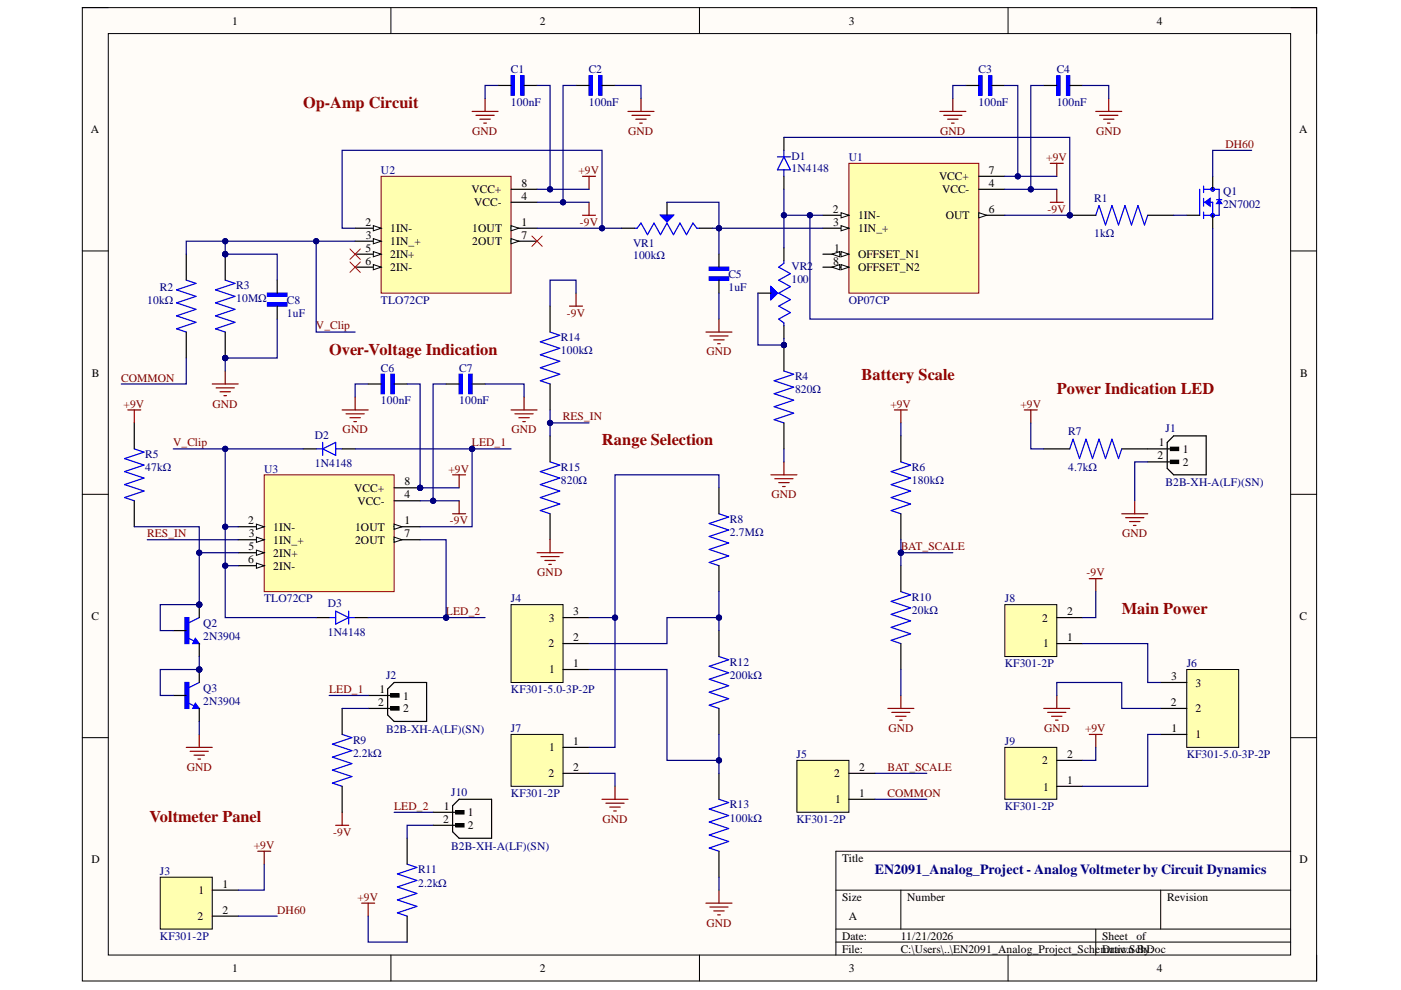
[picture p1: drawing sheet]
<svg xmlns="http://www.w3.org/2000/svg" width="297mm" height="210mm" viewBox="0 0 297 210" stroke-linecap="round" stroke-linejoin="round" font-family="sans-serif">
<defs><g id="words">
<g font-size="3.5" fill="#980000">
<text x="64.3" y="22.9">Op-Amp Circuit</text>
<text x="69.8" y="75.2">Over-Voltage Indication</text>
<text x="182.7" y="80.7">Battery Scale</text>
<text x="224" y="83.5">Power Indication LED</text>
<text x="127.6" y="94.4">Range Selection</text>
<text x="237.8" y="130.2">Main Power</text>
<text x="31.7" y="174.2">Voltmeter Panel</text>
</g>
<text font-size="3" fill="#000080" x="185.5" y="185.4">EN2091_Analog_Project - Analog Voltmeter by Circuit Dynamics</text>
<g font-size="2.5">
<text x="49.2" y="5.2">1</text>
<text x="114.4" y="5.2">2</text>
<text x="180" y="5.2">3</text>
<text x="245.3" y="5.2">4</text>
<text x="19.3" y="28.3">A</text>
<text x="275.5" y="28.3">A</text>
<text x="100" y="41">VCC+</text>
<text x="110.5" y="39.6">8</text>
<text x="199.1" y="38.3">VCC+</text>
<text x="199.8" y="41">VCC-</text>
<text x="209.7" y="36.8">7</text>
<text x="209.7" y="39.6">4</text>
<text x="77.5" y="47.9">2</text>
<text x="100.6" y="43.8">VCC-</text>
<text x="110.5" y="42.4">4</text>
<text x="110.5" y="47.9">1</text>
<text x="176.6" y="45.1">2</text>
<text x="176.7" y="47.9">3</text>
<text x="181.9" y="46.5">1IN-</text>
<text x="200.5" y="46.5">OUT</text>
<text x="209.7" y="45.1">6</text>
<text x="77.5" y="53.4">5</text>
<text x="77.6" y="50.6">3</text>
<text x="82.7" y="49.2">1IN-</text>
<text x="82.7" y="52">1IN_+</text>
<text x="100.1" y="49.2">1OUT</text>
<text x="100.1" y="52">2OUT</text>
<text x="110.5" y="50.6">7</text>
<text x="176.8" y="53.4">1</text>
<text x="181.9" y="49.2">1IN_+</text>
<text x="77.5" y="56.1">6</text>
<text x="82.7" y="54.7">2IN+</text>
<text x="82.7" y="57.5">2IN-</text>
<text x="176.7" y="56.1">8</text>
<text x="181.9" y="54.7">OFFSET_N1</text>
<text x="181.9" y="57.5">OFFSET_N2</text>
<text x="19.5" y="79.8">B</text>
<text x="275.6" y="79.8">B</text>
<text x="245.7" y="94.6">1</text>
<text x="245.4" y="97.4">2</text>
<text x="250.8" y="96.1">1</text>
<text x="250.8" y="98.8">2</text>
<text x="75.1" y="104.2">VCC+</text>
<text x="75.8" y="107">VCC-</text>
<text x="85.8" y="102.9">8</text>
<text x="85.8" y="105.7">4</text>
<text x="52.6" y="111.2">2</text>
<text x="52.8" y="113.9">3</text>
<text x="57.9" y="112.5">1IN-</text>
<text x="75.3" y="112.5">1OUT</text>
<text x="85.8" y="111.2">1</text>
<text x="85.8" y="113.9">7</text>
<text x="52.6" y="119.5">6</text>
<text x="52.7" y="116.7">5</text>
<text x="57.9" y="115.3">1IN_+</text>
<text x="57.9" y="118">2IN+</text>
<text x="75.3" y="115.3">2OUT</text>
<text x="57.9" y="120.8">2IN-</text>
<text x="19.4" y="131.5">C</text>
<text x="116.4" y="131.8">3</text>
<text x="121.5" y="130.4">3</text>
<text x="221" y="131.8">2</text>
<text x="226.2" y="130.4">2</text>
<text x="275.5" y="131.5">C</text>
<text x="116.3" y="137.3">2</text>
<text x="121.5" y="135.9">2</text>
<text x="221.2" y="137.3">1</text>
<text x="226.2" y="135.9">1</text>
<text x="116.5" y="142.8">1</text>
<text x="121.5" y="141.4">1</text>
<text x="80.2" y="149.7">2</text>
<text x="80.4" y="146.9">1</text>
<text x="85.5" y="148.3">1</text>
<text x="248.2" y="149.7">2</text>
<text x="248.3" y="144.2">3</text>
<text x="253.5" y="145.6">3</text>
<text x="85.5" y="151.1">2</text>
<text x="248.4" y="155.2">1</text>
<text x="253.5" y="151.1">2</text>
<text x="116.5" y="159.3">1</text>
<text x="121.5" y="158">1</text>
<text x="226.2" y="160.7">2</text>
<text x="253.5" y="156.5">1</text>
<text x="116.3" y="164.8">2</text>
<text x="121.5" y="163.5">2</text>
<text x="176.8" y="164.8">2</text>
<text x="182.2" y="163.5">2</text>
<text x="221" y="162">2</text>
<text x="221.2" y="167.6">1</text>
<text x="226.2" y="166.2">1</text>
<text x="94.1" y="171.7">1</text>
<text x="99.2" y="173.1">1</text>
<text x="177.1" y="170.3">1</text>
<text x="182.2" y="169">1</text>
<text x="94" y="174.5">2</text>
<text x="99.2" y="175.8">2</text>
<text x="19.4" y="183.1">D</text>
<text x="178.5" y="182.7">Title</text>
<text x="275.5" y="183.1">D</text>
<text x="42.1" y="189.6">1</text>
<text x="47.2" y="188.2">1</text>
<text x="178.5" y="190.9">Size</text>
<text x="192.3" y="190.9">Number</text>
<text x="247.5" y="190.9">Revision</text>
<text x="41.9" y="195.1">2</text>
<text x="47.2" y="193.7">2</text>
<text x="180" y="195.1">A</text>
<text x="178.5" y="199.2">Date:</text>
<text x="178.5" y="202">File:</text>
<text x="191" y="199.2">11/21/2026</text>
<text x="191" y="202">C:\Users\..\EN2091_Analog_Project_Schematic.SchDoc</text>
<text x="233.7" y="199.2">Sheet</text>
<text x="233.7" y="202">Drawn By:</text>
<text x="241" y="199.2">of</text>
<text x="49.2" y="206.1">1</text>
<text x="114.4" y="206.1">2</text>
<text x="180" y="206.1">3</text>
<text x="245.3" y="206.1">4</text>
</g>
<g font-size="2.5" fill="#000080">
<text x="108.3" y="15.5">C1</text>
<text x="124.8" y="15.5">C2</text>
<text x="207.5" y="15.5">C3</text>
<text x="224" y="15.5">C4</text>
<text x="108.3" y="22.4">100nF</text>
<text x="124.8" y="22.4">100nF</text>
<text x="207.5" y="22.4">100nF</text>
<text x="224" y="22.4">100nF</text>
<text x="167.8" y="33.9">D1</text>
<text x="180" y="34.1">U1</text>
<text x="80.8" y="36.8">U2</text>
<text x="167.8" y="36.6">1N4148</text>
<text x="259.3" y="41.4">Q1</text>
<text x="232" y="42.7">R1</text>
<text x="259.3" y="44.2">2N7002</text>
<text x="134.2" y="52.3">VR1</text>
<text x="232" y="50.2">1kΩ</text>
<text x="134.2" y="55">100kΩ</text>
<text x="154.4" y="58.9">C5</text>
<text x="167.8" y="57.2">VR2</text>
<text x="167.8" y="60">100</text>
<text x="31.2" y="64.4">10kΩ</text>
<text x="33.9" y="61.7">R2</text>
<text x="50.1" y="61.3">R3</text>
<text x="50.1" y="64.1">10MΩ</text>
<text x="60.8" y="64.4">C8</text>
<text x="80.8" y="64.4">TLO72CP</text>
<text x="154.4" y="61.7">1uF</text>
<text x="180" y="64.4">OP07CP</text>
<text x="60.8" y="67.2">1uF</text>
<text x="118.9" y="72.4">R14</text>
<text x="118.9" y="75.1">100kΩ</text>
<text x="80.8" y="78.8">C6</text>
<text x="97.3" y="78.8">C7</text>
<text x="168.6" y="80.6">R4</text>
<text x="168.6" y="83.4">820Ω</text>
<text x="80.8" y="85.7">100nF</text>
<text x="97.3" y="85.7">100nF</text>
<text x="66.7" y="93">D2</text>
<text x="226.5" y="92.3">R7</text>
<text x="247.1" y="91.7">J1</text>
<text x="30.8" y="97.1">R5</text>
<text x="30.8" y="99.9">47kΩ</text>
<text x="56" y="100.2">U3</text>
<text x="66.7" y="99">1N4148</text>
<text x="118.9" y="99.9">R15</text>
<text x="193.3" y="99.9">R6</text>
<text x="226.5" y="99.8">4.7kΩ</text>
<text x="118.9" y="102.6">820Ω</text>
<text x="193.3" y="102.6">180kΩ</text>
<text x="247.1" y="103.1">B2B-XH-A(LF)(SN)</text>
<text x="154.8" y="110.9">R8</text>
<text x="154.8" y="113.6">2.7MΩ</text>
<text x="56" y="127.6">TLO72CP</text>
<text x="69.5" y="128.7">D3</text>
<text x="108.3" y="127.6">J4</text>
<text x="193.3" y="127.4">R10</text>
<text x="193.3" y="130.2">20kΩ</text>
<text x="213" y="127.6">J8</text>
<text x="43" y="132.9">Q2</text>
<text x="43" y="135.7">2N3904</text>
<text x="69.5" y="134.8">1N4148</text>
<text x="81.9" y="143.9">J2</text>
<text x="154.8" y="141.2">R12</text>
<text x="154.8" y="143.9">200kΩ</text>
<text x="213" y="141.4">KF301-2P</text>
<text x="251.6" y="141.4">J6</text>
<text x="43" y="146.7">Q3</text>
<text x="43" y="149.4">2N3904</text>
<text x="108.3" y="146.9">KF301-5.0-3P-2P</text>
<text x="81.9" y="155.4">B2B-XH-A(LF)(SN)</text>
<text x="108.3" y="155.2">J7</text>
<text x="74.8" y="157.6">R9</text>
<text x="74.8" y="160.4">2.2kΩ</text>
<text x="168.9" y="160.7">J5</text>
<text x="213" y="158">J9</text>
<text x="251.6" y="160.7">KF301-5.0-3P-2P</text>
<text x="95.7" y="168.7">J10</text>
<text x="108.3" y="169">KF301-2P</text>
<text x="154.8" y="171.4">R13</text>
<text x="213" y="171.7">KF301-2P</text>
<text x="154.8" y="174.2">100kΩ</text>
<text x="168.9" y="174.5">KF301-2P</text>
<text x="33.9" y="185.4">J3</text>
<text x="88.6" y="185.2">R11</text>
<text x="95.7" y="180.2">B2B-XH-A(LF)(SN)</text>
<text x="88.6" y="188">2.2kΩ</text>
<text x="33.9" y="199.2">KF301-2P</text>
</g>
<g font-size="2.5" fill="#800000">
<text x="100.1" y="28.6">GND</text>
<text x="133.2" y="28.6">GND</text>
<text x="199.3" y="28.6">GND</text>
<text x="232.4" y="28.6">GND</text>
<text x="221.8" y="34.1">+9V</text>
<text x="259.8" y="31.3">DH60</text>
<text x="122.6" y="36.8">+9V</text>
<text x="123" y="47.9">-9V</text>
<text x="222.1" y="45.1">-9V</text>
<text x="67" y="69.9">V_Clip</text>
<text x="120.2" y="67.2">-9V</text>
<text x="149.8" y="75.4">GND</text>
<text x="25.7" y="80.9">COMMON</text>
<text x="26.2" y="86.4">+9V</text>
<text x="45.1" y="86.4">GND</text>
<text x="119.3" y="89.1">RES_IN</text>
<text x="188.8" y="86.4">+9V</text>
<text x="216.3" y="86.4">+9V</text>
<text x="36.7" y="94.6">V_Clip</text>
<text x="72.6" y="91.9">GND</text>
<text x="100.1" y="94.6">LED_1</text>
<text x="108.4" y="91.9">GND</text>
<text x="95.1" y="100.2">+9V</text>
<text x="163.6" y="105.7">GND</text>
<text x="31.2" y="113.9">RES_IN</text>
<text x="95.4" y="111.2">-9V</text>
<text x="237.9" y="113.9">GND</text>
<text x="191" y="116.7">BAT_SCALE</text>
<text x="113.9" y="122.2">GND</text>
<text x="230.4" y="122.2">-9V</text>
<text x="94.6" y="130.4">LED_2</text>
<text x="69.8" y="146.9">LED_1</text>
<text x="188.3" y="155.2">GND</text>
<text x="221.4" y="155.2">GND</text>
<text x="230" y="155.2">+9V</text>
<text x="39.6" y="163.5">GND</text>
<text x="188.2" y="163.5">BAT_SCALE</text>
<text x="83.6" y="171.7">LED_2</text>
<text x="188.2" y="169">COMMON</text>
<text x="53.8" y="179.9">+9V</text>
<text x="70.6" y="177.2">-9V</text>
<text x="127.7" y="174.5">GND</text>
<text x="75.8" y="190.9">+9V</text>
<text x="58.8" y="193.7">DH60</text>
<text x="149.8" y="196.5">GND</text>
</g>
</g></defs>
<path d="M17.5 1.6h261.6v206.4h-261.6z" fill-rule="evenodd" fill="#fffcf8"/>
<path d="M17.5 1.6h261.6v206.4h-261.6z" fill="none" stroke="#000" stroke-width=".21"/>
<path d="M23 7.1h250.6v195.4h-250.6z" fill-rule="evenodd" fill="#fffcf8"/>
<g fill="none" stroke="#000" stroke-width=".21">
<path d="M17.4 1.6h5.6M23 7.1h250.6v195.4h-250.6zM82.9 1.6v5.5M148.3 1.6v5.5M213.7 1.6v5.5M273.6 1.6h5.5v5.5M17.4 53.2h5.6M273.6 53.2h5.5M17.4 104.8h5.6M273.6 104.8h5.5M17.4 156.4h5.6M273.6 156.4h5.5"/>
<path d="M177.2 188.7h96.4M177.2 197h96.4M177.2 199.7h96.4M191 188.7v8.3M232.3 197v5.5M246.1 188.7v8.3M273.6 180.5h-96.4v22M82.9 202.5v5.5M148.3 202.5v5.5M213.7 202.5v5.5M279.1 202.5v5.5"/>
</g>
<path d="M80.8 37.4h27.6v24.8h-27.6z" fill-rule="evenodd" fill="#ffffb0"/>
<path d="M80.8 37.4h27.6v24.8h-27.6z" fill="none" stroke="#800000" stroke-width=".21"/>
<path d="M75.3 48.4h5.5" fill="none" stroke="#000" stroke-width=".25"/>
<path d="M79.2 47.8l1.6 .6-1.6 .5z" fill="#f8fcff"/>
<path d="M79.2 47.8l1.6 .6-1.6 .5z" fill="none" stroke="#000" stroke-width=".21"/>
<path d="M75.3 51.1h5.5" fill="none" stroke="#000" stroke-width=".25"/>
<path d="M79.2 50.6l1.6 .5-1.6 .6z" fill="#f8fcff"/>
<path d="M79.2 50.6l1.6 .5-1.6 .6z" fill="none" stroke="#000" stroke-width=".21"/>
<path d="M75.3 53.9h5.5" fill="none" stroke="#000" stroke-width=".25"/>
<path d="M79.2 53.3l1.6 .6-1.6 .5z" fill="#f8fcff"/>
<path d="M79.2 53.3l1.6 .6-1.6 .5z" fill="none" stroke="#000" stroke-width=".21"/>
<path d="M75.3 56.6h5.5" fill="none" stroke="#000" stroke-width=".25"/>
<path d="M79.2 56.1l1.6 .5-1.6 .6z" fill="#f8fcff"/>
<path d="M79.2 56.1l1.6 .5-1.6 .6z" fill="none" stroke="#000" stroke-width=".21"/>
<path d="M108.4 40.1h5.5M108.4 42.9h5.5M108.4 48.4h5.5" fill="none" stroke="#000" stroke-width=".25"/>
<path d="M108.4 47.8l1.6 .6-1.6 .5z" fill="#f8fcff"/>
<path d="M108.4 47.8l1.6 .6-1.6 .5z" fill="none" stroke="#000" stroke-width=".21"/>
<path d="M108.4 51.1h5.5" fill="none" stroke="#000" stroke-width=".25"/>
<path d="M108.4 50.6l1.6 .5-1.6 .6z" fill="#f8fcff"/>
<path d="M108.4 50.6l1.6 .5-1.6 .6z" fill="none" stroke="#000" stroke-width=".21"/>
<path d="M180 34.6h27.5v27.6h-27.5z" fill-rule="evenodd" fill="#ffffb0"/>
<path d="M180 34.6h27.5v27.6h-27.5z" fill="none" stroke="#800000" stroke-width=".21"/>
<path d="M174.5 45.6h5.5" fill="none" stroke="#000" stroke-width=".25"/>
<path d="M178.3 45.1l1.7 .5-1.7 .6z" fill="#f8fcff"/>
<path d="M178.3 45.1l1.7 .5-1.7 .6z" fill="none" stroke="#000" stroke-width=".21"/>
<path d="M174.5 48.4h5.5" fill="none" stroke="#000" stroke-width=".25"/>
<path d="M178.3 47.8l1.7 .6-1.7 .5z" fill="#f8fcff"/>
<path d="M178.3 47.8l1.7 .6-1.7 .5z" fill="none" stroke="#000" stroke-width=".21"/>
<path d="M174.5 53.9h5.5" fill="none" stroke="#000" stroke-width=".25"/>
<path d="M178.3 53.3l1.7 .6-1.7 .6z" fill="#f8fcff"/>
<path d="M178.3 53.3l1.7 .6-1.7 .6z" fill="none" stroke="#000" stroke-width=".21"/>
<path d="M176.4 53.9l1.6-.6v1.2z" fill="#f8fcff"/>
<path d="M176.4 53.9l1.6-.6v1.2z" fill="none" stroke="#000" stroke-width=".21"/>
<path d="M174.5 56.6h5.5" fill="none" stroke="#000" stroke-width=".25"/>
<path d="M178.3 56.1l1.7 .5-1.7 .6z" fill="#f8fcff"/>
<path d="M178.3 56.1l1.7 .5-1.7 .6z" fill="none" stroke="#000" stroke-width=".21"/>
<path d="M176.4 56.6l1.6-.5v1.1z" fill="#f8fcff"/>
<path d="M176.4 56.6l1.6-.5v1.1z" fill="none" stroke="#000" stroke-width=".21"/>
<path d="M207.5 37.4h5.5M207.5 40.1h5.5M207.5 45.6h5.5" fill="none" stroke="#000" stroke-width=".25"/>
<path d="M207.5 45.1l1.7 .5-1.7 .6z" fill="#f8fcff"/>
<path d="M207.5 45.1l1.7 .5-1.7 .6z" fill="none" stroke="#000" stroke-width=".21"/>
<path d="M134.5 48.4h.6l.8-1.1 1.4 2.5 1.4-2.5 1.3 2.5 1.4-2.5 1.4 2.5 1.4-2.5 1.3 2.5 1.4-2.5 .9 1.1h.5M140 45.6h2.8l-1.4 1.4z" fill="none" stroke="#00f" stroke-width=".25"/>
<path d="M140 45.6h2.8l-1.4 1.4z" fill="#00f"/>
<path d="M140 45.6h2.8l-1.4 1.4z" fill="none" stroke="#00f" stroke-width=".25"/>
<path d="M131.8 48.4h2.7M141.4 42.9v2.7M148.3 48.4h2.8" fill="none" stroke="#000" stroke-width=".25"/>
<path d="M150.4 58.7h4.1v.7h-4.1z" fill-rule="evenodd" fill="#00f"/>
<path d="M150.4 58.7h4.1v.7h-4.1z" fill="none" stroke="#00f" stroke-width=".25"/>
<path d="M150.4 56.6h4.1v.7h-4.1z" fill-rule="evenodd" fill="#00f"/>
<path d="M150.4 56.6h4.1v.7h-4.1zM166.2 55.3v.5l-1.1 .8 2.5 1.4-2.5 1.4 2.5 1.4-2.5 1.4 2.5 1.3-2.5 1.4 2.5 1.4-2.5 1.4 1.1 .8v.5M163.4 60.8l1.4 1.4-1.4 1.3z" fill="none" stroke="#00f" stroke-width=".25"/>
<path d="M152.4 53.9v2.7M152.4 59.4v2.8" fill="none" stroke="#000" stroke-width=".25"/>
<path d="M149.7 70.4h5.5M150.5 71.2h3.9M151.3 72.1h2.2M152.2 72.9h.5M152.4 67.7v2.7" fill="none" stroke="#800000" stroke-width=".25"/>
<path d="M163.4 60.8l1.4 1.4-1.4 1.3z" fill="#00f"/>
<path d="M163.4 60.8l1.4 1.4-1.4 1.3z" fill="none" stroke="#00f" stroke-width=".25"/>
<path d="M166.2 52.5v2.8M160.7 62.2h2.7M166.2 69v2.8" fill="none" stroke="#000" stroke-width=".25"/>
<circle cx="166.2" cy="73.2" r=".55" fill="#000080"/>
<circle cx="166.2" cy="73.2" r=".55" fill="none" stroke="#000080" stroke-width=".21"/>
<path d="M166.2 78.7l2.1 .6-4.2 1.4 4.2 1.4-4.2 1.4 4.2 1.4-4.2 1.3 4.2 1.4-4.2 1.4 2.1 .7" fill="none" stroke="#00f" stroke-width=".25"/>
<path d="M166.2 73.2v5.5M166.2 89.7v5.5" fill="none" stroke="#000" stroke-width=".25"/>
<circle cx="166.2" cy="73.2" r=".55" fill="#000080"/>
<circle cx="166.2" cy="73.2" r=".55" fill="none" stroke="#000080" stroke-width=".21"/>
<path d="M166.2 97.9v2.8M163.4 100.7h5.6M164.3 101.5h3.8M165.1 102.3h2.2M165.9 103.2h.6" fill="none" stroke="#800000" stroke-width=".25"/>
<path d="M164.8 33.3h2.8M166.2 33.3l1.4 2.7h-2.8zM166.2 31.9v1.4M166.2 36v1.4" fill="none" stroke="#00f" stroke-width=".25"/>
<path d="M166.2 29.1v2.8M166.2 37.4v2.7" fill="none" stroke="#000" stroke-width=".25"/>
<circle cx="226.8" cy="45.6" r=".55" fill="#000080"/>
<circle cx="226.8" cy="45.6" r=".55" fill="none" stroke="#000080" stroke-width=".21"/>
<path d="M232.3 45.6l.7-2 1.4 4.1 1.4-4.1 1.3 4.1 1.4-4.1 1.4 4.1 1.4-4.1 1.4 4.1 .6-2.1" fill="none" stroke="#00f" stroke-width=".25"/>
<path d="M226.8 45.6h5.5" fill="none" stroke="#000" stroke-width=".25"/>
<circle cx="226.8" cy="45.6" r=".55" fill="#000080"/>
<circle cx="226.8" cy="45.6" r=".55" fill="none" stroke="#000080" stroke-width=".21"/>
<path d="M243.3 45.6h5.5" fill="none" stroke="#000" stroke-width=".25"/>
<path d="M255.2 39.4v1.4M254.4 40.1v5.5M255.2 42.1v1.6M255.2 45v1.3M255.2 42.9h1.9v2.7M255.2 40.1h3.3v5.5h-3.3M257.9 42.3h1.1" fill="none" stroke="#00f" stroke-width=".25"/>
<path d="M258.5 42.3l.5 .9h-1.1z" fill="#00f"/>
<path d="M258.5 42.3l.5 .9h-1.1z" fill="none" stroke="#00f" stroke-width=".25"/>
<path d="M255.5 42.9l1.1-.8v1.6z" fill="#00f"/>
<path d="M255.5 42.9l1.1-.8v1.6z" fill="none" stroke="#00f" stroke-width=".25"/>
<g fill="none" stroke="#00f" stroke-width=".21">
<circle cx="257.1" cy="40.1" r=".39"/>
<circle cx="257.1" cy="45.6" r=".39"/>
</g>
<path d="M257.1 37.4v2.7M251.6 45.6h2.8M257.1 45.6v2.8" fill="none" stroke="#000" stroke-width=".25"/>
<circle cx="47.8" cy="75.9" r=".55" fill="#000080"/>
<circle cx="47.8" cy="75.9" r=".55" fill="none" stroke="#000080" stroke-width=".21"/>
<circle cx="47.8" cy="53.9" r=".55" fill="#000080"/>
<circle cx="47.8" cy="53.9" r=".55" fill="none" stroke="#000080" stroke-width=".21"/>
<path d="M47.8 59.4l2 .7-4.1 1.4 4.1 1.3-4.1 1.4 4.1 1.4-4.1 1.4 4.1 1.3-4.1 1.4 2.1 .7" fill="none" stroke="#00f" stroke-width=".25"/>
<path d="M47.8 70.4v5.5" fill="none" stroke="#000" stroke-width=".25"/>
<circle cx="47.8" cy="75.9" r=".55" fill="#000080"/>
<circle cx="47.8" cy="75.9" r=".55" fill="none" stroke="#000080" stroke-width=".21"/>
<path d="M47.8 53.9v5.5" fill="none" stroke="#000" stroke-width=".25"/>
<circle cx="47.8" cy="53.9" r=".55" fill="#000080"/>
<circle cx="47.8" cy="53.9" r=".55" fill="none" stroke="#000080" stroke-width=".21"/>
<path d="M39.5 59.4l2.1 .7-4.2 1.4 4.2 1.3-4.2 1.4 4.2 1.4-4.2 1.4 4.2 1.3-4.2 1.4 2.1 .7" fill="none" stroke="#00f" stroke-width=".25"/>
<path d="M39.5 53.9v5.5M39.5 70.4v5.5" fill="none" stroke="#000" stroke-width=".25"/>
<path d="M47.8 78.7v2.7M45 81.4h5.5M45.8 82.2h3.9M46.6 83.1h2.3M47.5 83.9h.5" fill="none" stroke="#800000" stroke-width=".25"/>
<path d="M251.6 142h11v16.5h-11z" fill-rule="evenodd" fill="#ffffb0"/>
<path d="M251.6 142h11v16.5h-11z" fill="none" stroke="#000" stroke-width=".21"/>
<path d="M246.1 155.7h5.5M246.1 150.2h5.5M246.1 144.7h5.5" fill="none" stroke="#000" stroke-width=".25"/>
<path d="M108.4 16.1h.6v4.1h-.6z" fill-rule="evenodd" fill="#00f"/>
<path d="M108.4 16.1h.6v4.1h-.6z" fill="none" stroke="#00f" stroke-width=".25"/>
<path d="M110.4 16.1h.7v4.1h-.7z" fill-rule="evenodd" fill="#00f"/>
<path d="M110.4 16.1h.7v4.1h-.7z" fill="none" stroke="#00f" stroke-width=".25"/>
<path d="M105.6 18.1h2.8M111.1 18.1h2.8" fill="none" stroke="#000" stroke-width=".25"/>
<path d="M124.9 16.1h.7v4.1h-.7z" fill-rule="evenodd" fill="#00f"/>
<path d="M124.9 16.1h.7v4.1h-.7z" fill="none" stroke="#00f" stroke-width=".25"/>
<path d="M127 16.1h.6v4.1h-.6z" fill-rule="evenodd" fill="#00f"/>
<path d="M127 16.1h.6v4.1h-.6z" fill="none" stroke="#00f" stroke-width=".25"/>
<path d="M122.1 18.1h2.8M127.6 18.1h2.8" fill="none" stroke="#000" stroke-width=".25"/>
<path d="M100.1 23.6h5.5M100.9 24.4h3.9M101.7 25.3h2.2M102.6 26.1h.5M102.8 20.9v2.7M133.1 23.6h5.6M134 24.4h3.8M134.8 25.3h2.2M135.6 26.1h.6M135.9 20.9v2.7" fill="none" stroke="#800000" stroke-width=".25"/>
<path d="M207.5 16.1h.7v4.1h-.7z" fill-rule="evenodd" fill="#00f"/>
<path d="M207.5 16.1h.7v4.1h-.7z" fill="none" stroke="#00f" stroke-width=".25"/>
<path d="M209.6 16.1h.7v4.1h-.7z" fill-rule="evenodd" fill="#00f"/>
<path d="M209.6 16.1h.7v4.1h-.7z" fill="none" stroke="#00f" stroke-width=".25"/>
<path d="M204.8 18.1h2.7M210.3 18.1h2.7" fill="none" stroke="#000" stroke-width=".25"/>
<path d="M224.1 16.1h.6v4.1h-.6z" fill-rule="evenodd" fill="#00f"/>
<path d="M224.1 16.1h.6v4.1h-.6z" fill="none" stroke="#00f" stroke-width=".25"/>
<path d="M226.1 16.1h.7v4.1h-.7z" fill-rule="evenodd" fill="#00f"/>
<path d="M226.1 16.1h.7v4.1h-.7z" fill="none" stroke="#00f" stroke-width=".25"/>
<path d="M221.3 18.1h2.8M226.8 18.1h2.8" fill="none" stroke="#000" stroke-width=".25"/>
<path d="M199.3 23.6h5.5M200.1 24.4h3.9M200.9 25.3h2.2M201.7 26.1h.6M202 20.9v2.7M232.3 23.6h5.5M233.1 24.4h3.9M234 25.3h2.2M234.8 26.1h.5M235.1 20.9v2.7" fill="none" stroke="#800000" stroke-width=".25"/>
<path d="M108.4 155.7h11v11h-11z" fill-rule="evenodd" fill="#ffffb0"/>
<path d="M108.4 155.7h11v11h-11z" fill="none" stroke="#000" stroke-width=".21"/>
<path d="M119.4 158.5h5.5M119.4 164h5.5" fill="none" stroke="#000" stroke-width=".25"/>
<path d="M108.4 128.2h11v16.5h-11z" fill-rule="evenodd" fill="#ffffb0"/>
<path d="M108.4 128.2h11v16.5h-11z" fill="none" stroke="#000" stroke-width=".21"/>
<g fill="none" stroke="#000" stroke-width=".25">
<path d="M191 92.4v5.5M221.3 95.2h5.5M237.8 95.2h11M243.3 97.9h5.5M248.2 94.8h1.7v.7h-1.7zM248.2 97.6h1.7v.7h-1.7zM248.8 92.4h6.9v8.3h-6.9l-1.3-1.4v-5.5zM191 108.9v5.5M191 119.9v5.5M119.4 136.5h5.5M119.4 130.9h5.5M191 136.5v5.5"/>
<path d="M78.1 147.5h5.5M78.1 150.2h5.5M82.2 146.1l1.4-1.4h6.9v8.3h-6.9l-1.4-1.4zM82.9 147.1h1.7v.7h-1.7zM82.9 149.9h1.7v.7h-1.7zM119.4 142h5.5"/>
</g>
<path d="M191 97.9l2.1 .7-4.2 1.4 4.2 1.4-4.2 1.3 4.2 1.4-4.2 1.4 4.2 1.4-4.2 1.3 2.1 .7M226.8 95.2l.7-2.1 1.4 4.1 1.4-4.1 1.3 4.1 1.4-4.1 1.4 4.1 1.4-4.1 1.3 4.1 .7-2M191 125.4l2.1 .7-4.2 1.4 4.2 1.4-4.2 1.4 4.2 1.3-4.2 1.4 4.2 1.4-4.2 1.4 2.1 .7" fill="none" stroke="#00f" stroke-width=".25"/>
<g fill="none" stroke="#800000" stroke-width=".25">
<path d="M123.5 37.4h2.8M124.9 37.4v2.7M222.7 34.6h2.7M224.1 34.6v2.8M123.5 45.6h2.8M124.9 42.9v2.7M222.7 42.9h2.7M224.1 40.1v2.8M189.6 86.9h2.8M191 86.9v2.8M217.2 86.9h2.7M218.5 86.9v2.8"/>
<path d="M237.8 108.9h5.5M238.7 109.8h3.8M239.5 110.6h2.2M240.3 111.4h.6M240.6 106.2v2.7M230.9 122.7h2.8M232.3 122.7v2.7M188.2 150.2h5.6M189.1 151h3.8M189.9 151.9h2.2M190.7 152.7h.6M191 147.5v2.7"/>
<path d="M230.9 155.7h2.8M232.3 155.7v2.8"/>
</g>
<g fill="#000">
<path d="M248.2 94.8h1.7v.7h-1.7z" fill-rule="evenodd"/>
<path d="M248.2 97.6h1.7v.7h-1.7z" fill-rule="evenodd"/>
<path d="M82.9 147.1h1.7v.7h-1.7z" fill-rule="evenodd"/>
<path d="M82.9 149.9h1.7v.7h-1.7z" fill-rule="evenodd"/>
</g>
<path d="M34 186h11v11h-11z" fill-rule="evenodd" fill="#ffffb0"/>
<path d="M34 186h11v11h-11z" fill="none" stroke="#000" stroke-width=".21"/>
<path d="M45 188.7h5.5M45 194.2h5.5" fill="none" stroke="#000" stroke-width=".25"/>
<path d="M54.6 180.5h2.8M56 180.5v2.7" fill="none" stroke="#800000" stroke-width=".25"/>
<path d="M169 161.2h11v11h-11z" fill-rule="evenodd" fill="#ffffb0"/>
<path d="M169 161.2h11v11h-11z" fill="none" stroke="#000" stroke-width=".21"/>
<path d="M152.4 103.4v5.5M152.4 119.9v5.5M152.4 133.7v5.5M152.4 150.2v5.5M152.4 164v5.5M180 169.5h5.5M180 164h5.5M152.4 180.5v5.5" fill="none" stroke="#000" stroke-width=".25"/>
<path d="M152.4 108.9l2.1 .7-4.1 1.4 4.1 1.4-4.1 1.3 4.1 1.4-4.1 1.4 4.1 1.4-4.1 1.4 2 .6M152.4 139.2l2.1 .7-4.1 1.4 4.1 1.3-4.1 1.4 4.1 1.4-4.1 1.4 4.1 1.3-4.1 1.4 2 .7M152.4 169.5l2.1 .7-4.1 1.3 4.1 1.4-4.1 1.4 4.1 1.4-4.1 1.3 4.1 1.4-4.1 1.4 2 .7" fill="none" stroke="#00f" stroke-width=".25"/>
<path d="M149.7 191.5h5.5M150.5 192.3h3.9M151.3 193.1h2.2M152.2 194h.5M152.4 188.7v2.8" fill="none" stroke="#800000" stroke-width=".25"/>
<circle cx="191" cy="117.2" r=".55" fill="#000080"/>
<circle cx="191" cy="117.2" r=".55" fill="none" stroke="#000080" stroke-width=".21"/>
<path d="M127.6 169.5h5.5M128.5 170.3h3.8M129.3 171.1h2.2M130.1 171.9h.6M130.4 166.7v2.8" fill="none" stroke="#800000" stroke-width=".25"/>
<path d="M213 158.5h11.1v11h-11.1z" fill-rule="evenodd" fill="#ffffb0"/>
<path d="M213 158.5h11.1v11h-11.1z" fill="none" stroke="#000" stroke-width=".21"/>
<path d="M224.1 166.7h5.5M224.1 161.2h5.5" fill="none" stroke="#000" stroke-width=".25"/>
<path d="M213 128.2h11.1v11h-11.1z" fill-rule="evenodd" fill="#ffffb0"/>
<path d="M213 128.2h11.1v11h-11.1z" fill="none" stroke="#000" stroke-width=".21"/>
<path d="M224.1 136.5h5.5M224.1 130.9h5.5" fill="none" stroke="#000" stroke-width=".25"/>
<path d="M221.3 150.2h5.5M222.1 151h3.9M223 151.9h2.2M223.8 152.7h.5M224.1 147.5v2.7" fill="none" stroke="#800000" stroke-width=".25"/>
<circle cx="89.1" cy="103.4" r=".55" fill="#000080"/>
<circle cx="89.1" cy="103.4" r=".55" fill="none" stroke="#000080" stroke-width=".21"/>
<path d="M56 100.7h27.6v24.7h-27.6z" fill-rule="evenodd" fill="#ffffb0"/>
<path d="M56 100.7h27.6v24.7h-27.6z" fill="none" stroke="#800000" stroke-width=".21"/>
<path d="M50.5 111.7h5.5" fill="none" stroke="#000" stroke-width=".25"/>
<path d="M54.4 111.1l1.6 .6-1.6 .5z" fill="#f8fcff"/>
<path d="M54.4 111.1l1.6 .6-1.6 .5z" fill="none" stroke="#000" stroke-width=".21"/>
<path d="M50.5 114.4h5.5" fill="none" stroke="#000" stroke-width=".25"/>
<path d="M54.4 113.9l1.6 .5-1.6 .6z" fill="#f8fcff"/>
<path d="M54.4 113.9l1.6 .5-1.6 .6z" fill="none" stroke="#000" stroke-width=".21"/>
<path d="M50.5 117.2h5.5" fill="none" stroke="#000" stroke-width=".25"/>
<path d="M54.4 116.6l1.6 .6-1.6 .5z" fill="#f8fcff"/>
<path d="M54.4 116.6l1.6 .6-1.6 .5z" fill="none" stroke="#000" stroke-width=".21"/>
<path d="M50.5 119.9h5.5" fill="none" stroke="#000" stroke-width=".25"/>
<path d="M54.4 119.4l1.6 .5-1.6 .6z" fill="#f8fcff"/>
<path d="M54.4 119.4l1.6 .5-1.6 .6z" fill="none" stroke="#000" stroke-width=".21"/>
<path d="M83.6 103.4h5.5" fill="none" stroke="#000" stroke-width=".25"/>
<circle cx="89.1" cy="103.4" r=".55" fill="#000080"/>
<circle cx="89.1" cy="103.4" r=".55" fill="none" stroke="#000080" stroke-width=".21"/>
<path d="M83.6 106.2h5.5M83.6 111.7h5.5" fill="none" stroke="#000" stroke-width=".25"/>
<path d="M83.6 111.1l1.6 .6-1.6 .5z" fill="#f8fcff"/>
<path d="M83.6 111.1l1.6 .6-1.6 .5z" fill="none" stroke="#000" stroke-width=".21"/>
<path d="M83.6 114.4h5.5" fill="none" stroke="#000" stroke-width=".25"/>
<path d="M83.6 113.9l1.6 .5-1.6 .6z" fill="#f8fcff"/>
<path d="M83.6 113.9l1.6 .5-1.6 .6z" fill="none" stroke="#000" stroke-width=".21"/>
<path d="M67 95.2h1.4M68.4 95.2l2.8-1.4v2.7zM68.4 93.8v2.7M71.2 95.2h1.3M69.8 130.9h1.4M71.2 129.6l2.7 1.3-2.7 1.4zM73.9 129.6v2.7M73.9 130.9h1.4" fill="none" stroke="#00f" stroke-width=".25"/>
<path d="M64.3 95.2h2.7M72.5 95.2h2.8M67 130.9h2.8M75.3 130.9h2.8" fill="none" stroke="#000" stroke-width=".25"/>
<path d="M96 100.7h2.7M96 108.9h2.7M97.3 100.7v2.7M97.3 106.2v2.7" fill="none" stroke="#800000" stroke-width=".25"/>
<circle cx="42.2" cy="128.2" r=".55" fill="#000080"/>
<circle cx="42.2" cy="128.2" r=".55" fill="none" stroke="#000080" stroke-width=".21"/>
<path d="M39.2 130.9h.8v5.6h-.8z" fill-rule="evenodd" fill="#00f"/>
<path d="M39.2 130.9h.8v5.6h-.8zM39.8 135.2l1.4 .7M42.2 130.9l-2.2 1.1" fill="none" stroke="#00f" stroke-width=".25"/>
<path d="M41.4 135.3l.8 1.2h-1.3z" fill="#00f"/>
<path d="M41.4 135.3l.8 1.2h-1.3z" fill="none" stroke="#00f" stroke-width=".25"/>
<path d="M36.7 133.7h2.8M42.2 128.2v2.7" fill="none" stroke="#000" stroke-width=".25"/>
<circle cx="42.2" cy="128.2" r=".55" fill="#000080"/>
<circle cx="42.2" cy="128.2" r=".55" fill="none" stroke="#000080" stroke-width=".21"/>
<path d="M42.2 136.5v2.7" fill="none" stroke="#000" stroke-width=".25"/>
<circle cx="42.2" cy="142" r=".55" fill="#000080"/>
<circle cx="42.2" cy="142" r=".55" fill="none" stroke="#000080" stroke-width=".21"/>
<path d="M39.2 144.7h.8v5.5h-.8z" fill-rule="evenodd" fill="#00f"/>
<path d="M39.2 144.7h.8v5.5h-.8zM39.8 149l1.4 .7M42.2 144.7l-2.2 1.1" fill="none" stroke="#00f" stroke-width=".25"/>
<path d="M41.4 149.1l.8 1.1h-1.3z" fill="#00f"/>
<path d="M41.4 149.1l.8 1.1h-1.3z" fill="none" stroke="#00f" stroke-width=".25"/>
<path d="M36.7 147.5h2.8M42.2 142v2.7" fill="none" stroke="#000" stroke-width=".25"/>
<circle cx="42.2" cy="142" r=".55" fill="#000080"/>
<circle cx="42.2" cy="142" r=".55" fill="none" stroke="#000080" stroke-width=".21"/>
<path d="M28.5 89.7v5.5M28.5 106.2v5.5M42.2 150.2v2.8M91.8 172.2h5.5M91.8 175h5.5M96 170.8l1.3-1.3h6.9v8.2h-6.9l-1.3-1.3zM96.6 171.9h1.8v.7h-1.8zM96.6 174.6h1.8v.7h-1.8z" fill="none" stroke="#000" stroke-width=".25"/>
<path d="M27.1 86.9h2.7M28.5 86.9v2.8M39.5 158.5h5.5M40.3 159.3h3.9M42.2 155.7v2.8M41.1 160.1h2.2M42 160.9h.5" fill="none" stroke="#800000" stroke-width=".25"/>
<path d="M28.5 95.2l2 .7-4.1 1.3 4.1 1.4-4.1 1.4 4.1 1.4-4.1 1.3 4.1 1.4-4.1 1.4 2.1 .7" fill="none" stroke="#00f" stroke-width=".25"/>
<g fill="#000">
<path d="M96.6 171.9h1.8v.7h-1.8z" fill-rule="evenodd"/>
<path d="M96.6 174.6h1.8v.7h-1.8z" fill-rule="evenodd"/>
</g>
<circle cx="100.1" cy="95.2" r=".55" fill="#000080"/>
<circle cx="100.1" cy="95.2" r=".55" fill="none" stroke="#000080" stroke-width=".21"/>
<path d="M71.2 175h2.7M72.5 172.2v2.8" fill="none" stroke="#800000" stroke-width=".25"/>
<circle cx="94.6" cy="130.9" r=".55" fill="#000080"/>
<circle cx="94.6" cy="130.9" r=".55" fill="none" stroke="#000080" stroke-width=".21"/>
<path d="M120.8 64.9h2.7M122.1 62.2v2.7M113.9 117.2h5.5M114.7 118h3.8M115.5 118.8h2.2M116.3 119.7h.6M116.6 114.4v2.8M76.7 191.5h2.7M78.1 191.5v2.7" fill="none" stroke="#800000" stroke-width=".25"/>
<path d="M74.2 52.8l2.2 2.2M74.2 55.5l2.2 2.2M76.4 52.8l-2.2 2.2M76.4 55.5l-2.2 2.2M112.8 50l2.2 2.2M115 50l-2.2 2.2" fill="none" stroke="#f00" stroke-width=".21"/>
<path d="M116.6 70.4l2.1 .7-4.1 1.4 4.1 1.3-4.1 1.4 4.1 1.4-4.1 1.4 4.1 1.3-4.1 1.4 2 .7M116.6 97.9l2.1 .7-4.1 1.4 4.1 1.4-4.1 1.3 4.1 1.4-4.1 1.4 4.1 1.4-4.1 1.3 2 .7M72.5 155.7l2.1 .7-4.1 1.4 4.1 1.4-4.1 1.3 4.1 1.4-4.1 1.4 4.1 1.4-4.1 1.3 2 .7M86.3 183.2l2.1 .7-4.1 1.4 4.1 1.4-4.1 1.3 4.1 1.4-4.1 1.4 4.1 1.4-4.1 1.3 2 .7" fill="none" stroke="#00f" stroke-width=".25"/>
<path d="M116.6 64.9v5.5M116.6 81.4v5.5M116.6 92.4v5.5M116.6 108.9v5.5M72.5 150.2v5.5M72.5 166.7v5.5M86.3 177.7v5.5M86.3 194.2v5.5" fill="none" stroke="#000" stroke-width=".25"/>
<path d="M80.8 79.3h.7v4.2h-.7z" fill-rule="evenodd" fill="#00f"/>
<path d="M80.8 79.3h.7v4.2h-.7z" fill="none" stroke="#00f" stroke-width=".25"/>
<path d="M82.9 79.3h.7v4.2h-.7z" fill-rule="evenodd" fill="#00f"/>
<path d="M82.9 79.3h.7v4.2h-.7z" fill="none" stroke="#00f" stroke-width=".25"/>
<path d="M78.1 81.4h2.7M83.6 81.4h2.7" fill="none" stroke="#000" stroke-width=".25"/>
<path d="M97.3 79.3h.7v4.2h-.7z" fill-rule="evenodd" fill="#00f"/>
<path d="M97.3 79.3h.7v4.2h-.7z" fill="none" stroke="#00f" stroke-width=".25"/>
<path d="M99.4 79.3h.7v4.2h-.7z" fill-rule="evenodd" fill="#00f"/>
<path d="M99.4 79.3h.7v4.2h-.7z" fill="none" stroke="#00f" stroke-width=".25"/>
<path d="M94.6 81.4h2.7M100.1 81.4h2.7" fill="none" stroke="#000" stroke-width=".25"/>
<path d="M72.5 86.9h5.6M73.4 87.7h3.8M74.2 88.6h2.2M75 89.4h.6M75.3 84.2v2.7M108.4 86.9h5.5M109.2 87.7h3.8M110 88.6h2.2M110.8 89.4h.6M111.1 84.2v2.7" fill="none" stroke="#800000" stroke-width=".25"/>
<path d="M56.7 64.2h4.1v.7h-4.1z" fill-rule="evenodd" fill="#00f"/>
<path d="M56.7 64.2h4.1v.7h-4.1z" fill="none" stroke="#00f" stroke-width=".25"/>
<path d="M56.7 62.2h4.1v.6h-4.1z" fill-rule="evenodd" fill="#00f"/>
<path d="M56.7 62.2h4.1v.6h-4.1z" fill="none" stroke="#00f" stroke-width=".25"/>
<path d="M58.8 59.4v2.8M58.8 64.9v2.8" fill="none" stroke="#000" stroke-width=".25"/>
<path d="M75.3 48.4h-2.8v-16.5h55.1v16.5h-13.7" fill="none" stroke="#000080" stroke-width=".25"/>
<circle cx="127.6" cy="48.4" r=".55" fill="#000080"/>
<circle cx="127.6" cy="48.4" r=".55" fill="none" stroke="#000080" stroke-width=".21"/>
<path d="M127.6 48.4h4.2" fill="none" stroke="#000080" stroke-width=".25"/>
<circle cx="127.6" cy="48.4" r=".55" fill="#000080"/>
<circle cx="127.6" cy="48.4" r=".55" fill="none" stroke="#000080" stroke-width=".21"/>
<path d="M151.1 48.4h1.3v5.5M152.4 62.2v5.5" fill="none" stroke="#000080" stroke-width=".25"/>
<circle cx="152.4" cy="48.4" r=".55" fill="#000080"/>
<circle cx="152.4" cy="48.4" r=".55" fill="none" stroke="#000080" stroke-width=".21"/>
<path d="M152.4 48.4h22.1" fill="none" stroke="#000080" stroke-width=".25"/>
<circle cx="152.4" cy="48.4" r=".55" fill="#000080"/>
<circle cx="152.4" cy="48.4" r=".55" fill="none" stroke="#000080" stroke-width=".21"/>
<path d="M166.2 71.8v1.4" fill="none" stroke="#000080" stroke-width=".25"/>
<circle cx="166.2" cy="73.2" r=".55" fill="#000080"/>
<circle cx="166.2" cy="73.2" r=".55" fill="none" stroke="#000080" stroke-width=".21"/>
<path d="M174.5 45.6h-8.3v6.9M166.2 95.2v2.7" fill="none" stroke="#000080" stroke-width=".25"/>
<circle cx="166.2" cy="45.6" r=".55" fill="#000080"/>
<circle cx="166.2" cy="45.6" r=".55" fill="none" stroke="#000080" stroke-width=".21"/>
<circle cx="171.7" cy="45.6" r=".55" fill="#000080"/>
<circle cx="171.7" cy="45.6" r=".55" fill="none" stroke="#000080" stroke-width=".21"/>
<path d="M166.2 29.1h60.6v16.5h-13.8" fill="none" stroke="#000080" stroke-width=".25"/>
<circle cx="226.8" cy="45.6" r=".55" fill="#000080"/>
<circle cx="226.8" cy="45.6" r=".55" fill="none" stroke="#000080" stroke-width=".21"/>
<path d="M166.2 40.1v5.5" fill="none" stroke="#000080" stroke-width=".25"/>
<circle cx="166.2" cy="45.6" r=".55" fill="#000080"/>
<circle cx="166.2" cy="45.6" r=".55" fill="none" stroke="#000080" stroke-width=".21"/>
<path d="M171.7 45.6v22.1h85.4v-19.3" fill="none" stroke="#000080" stroke-width=".25"/>
<circle cx="171.7" cy="45.6" r=".55" fill="#000080"/>
<circle cx="171.7" cy="45.6" r=".55" fill="none" stroke="#000080" stroke-width=".21"/>
<path d="M47.8 51.1h-8.3v2.8M248.8 45.6h2.8" fill="none" stroke="#000080" stroke-width=".25"/>
<circle cx="47.8" cy="51.1" r=".55" fill="#000080"/>
<circle cx="47.8" cy="51.1" r=".55" fill="none" stroke="#000080" stroke-width=".21"/>
<path d="M47.8 75.9v2.8" fill="none" stroke="#000080" stroke-width=".25"/>
<circle cx="47.8" cy="75.9" r=".55" fill="#000080"/>
<circle cx="47.8" cy="75.9" r=".55" fill="none" stroke="#000080" stroke-width=".21"/>
<path d="M113.9 40.1h11M39.5 75.9v5.5h-13.8" fill="none" stroke="#000080" stroke-width=".25"/>
<circle cx="116.6" cy="40.1" r=".55" fill="#000080"/>
<circle cx="116.6" cy="40.1" r=".55" fill="none" stroke="#000080" stroke-width=".21"/>
<path d="M113.9 42.9h11" fill="none" stroke="#000080" stroke-width=".25"/>
<circle cx="119.4" cy="42.9" r=".55" fill="#000080"/>
<circle cx="119.4" cy="42.9" r=".55" fill="none" stroke="#000080" stroke-width=".21"/>
<path d="M113.9 18.1h2.7v22" fill="none" stroke="#000080" stroke-width=".25"/>
<circle cx="116.6" cy="40.1" r=".55" fill="#000080"/>
<circle cx="116.6" cy="40.1" r=".55" fill="none" stroke="#000080" stroke-width=".21"/>
<path d="M122.1 18.1h-2.7v24.8" fill="none" stroke="#000080" stroke-width=".25"/>
<circle cx="119.4" cy="42.9" r=".55" fill="#000080"/>
<circle cx="119.4" cy="42.9" r=".55" fill="none" stroke="#000080" stroke-width=".21"/>
<path d="M105.6 18.1h-2.8v2.8M130.4 18.1h5.5v2.8M213 37.4h11.1" fill="none" stroke="#000080" stroke-width=".25"/>
<circle cx="215.8" cy="37.4" r=".55" fill="#000080"/>
<circle cx="215.8" cy="37.4" r=".55" fill="none" stroke="#000080" stroke-width=".21"/>
<path d="M213 40.1h11.1" fill="none" stroke="#000080" stroke-width=".25"/>
<circle cx="218.6" cy="40.1" r=".55" fill="#000080"/>
<circle cx="218.6" cy="40.1" r=".55" fill="none" stroke="#000080" stroke-width=".21"/>
<path d="M221.3 18.1h-2.8v22" fill="none" stroke="#000080" stroke-width=".25"/>
<circle cx="218.6" cy="40.1" r=".55" fill="#000080"/>
<circle cx="218.6" cy="40.1" r=".55" fill="none" stroke="#000080" stroke-width=".21"/>
<path d="M213 18.1h2.8v19.3" fill="none" stroke="#000080" stroke-width=".25"/>
<circle cx="215.8" cy="37.4" r=".55" fill="#000080"/>
<circle cx="215.8" cy="37.4" r=".55" fill="none" stroke="#000080" stroke-width=".21"/>
<path d="M204.8 18.1h-2.8v2.8M229.6 18.1h5.5v2.8M191 114.4v5.5" fill="none" stroke="#000080" stroke-width=".25"/>
<circle cx="191" cy="117.2" r=".55" fill="#000080"/>
<circle cx="191" cy="117.2" r=".55" fill="none" stroke="#000080" stroke-width=".21"/>
<path d="M265.4 31.9h-8.3v5.5M191 89.7v2.7M218.5 89.7v5.5h2.8M243.3 97.9h-2.7v8.3M152.4 155.7v8.3M191 142v5.5M50.5 194.2h8.3M56 183.2v5.5h-5.5M152.4 186v2.7" fill="none" stroke="#000080" stroke-width=".25"/>
<circle cx="152.4" cy="161.2" r=".55" fill="#000080"/>
<circle cx="152.4" cy="161.2" r=".55" fill="none" stroke="#000080" stroke-width=".21"/>
<path d="M152.4 125.4v8.3" fill="none" stroke="#000080" stroke-width=".25"/>
<circle cx="152.4" cy="130.9" r=".55" fill="#000080"/>
<circle cx="152.4" cy="130.9" r=".55" fill="none" stroke="#000080" stroke-width=".21"/>
<path d="M191 117.2h11" fill="none" stroke="#000080" stroke-width=".25"/>
<circle cx="191" cy="117.2" r=".55" fill="#000080"/>
<circle cx="191" cy="117.2" r=".55" fill="none" stroke="#000080" stroke-width=".21"/>
<path d="M152.4 103.4v-2.7h-22v30.2h-5.5M124.9 164h5.5v2.7M185.5 169.5h11M185.5 164h11" fill="none" stroke="#000080" stroke-width=".25"/>
<circle cx="130.4" cy="130.9" r=".55" fill="#000080"/>
<circle cx="130.4" cy="130.9" r=".55" fill="none" stroke="#000080" stroke-width=".21"/>
<path d="M152.4 130.9h-11v5.6h-16.5" fill="none" stroke="#000080" stroke-width=".25"/>
<circle cx="152.4" cy="130.9" r=".55" fill="#000080"/>
<circle cx="152.4" cy="130.9" r=".55" fill="none" stroke="#000080" stroke-width=".21"/>
<path d="M124.9 142h16.5v19.2h11" fill="none" stroke="#000080" stroke-width=".25"/>
<circle cx="152.4" cy="161.2" r=".55" fill="#000080"/>
<circle cx="152.4" cy="161.2" r=".55" fill="none" stroke="#000080" stroke-width=".21"/>
<path d="M130.4 130.9v27.6h-5.5" fill="none" stroke="#000080" stroke-width=".25"/>
<circle cx="130.4" cy="130.9" r=".55" fill="#000080"/>
<circle cx="130.4" cy="130.9" r=".55" fill="none" stroke="#000080" stroke-width=".21"/>
<path d="M89.1 103.4h8.2M229.6 136.5h13.7v8.2h2.8M232.3 125.4v5.5h-2.7M224.1 147.5v-2.8h13.7v5.5h8.3M232.3 158.5v2.7h-2.7M246.1 155.7h-2.8v11h-13.7" fill="none" stroke="#000080" stroke-width=".25"/>
<circle cx="89.1" cy="103.4" r=".55" fill="#000080"/>
<circle cx="89.1" cy="103.4" r=".55" fill="none" stroke="#000080" stroke-width=".21"/>
<path d="M89.1 106.2h8.2" fill="none" stroke="#000080" stroke-width=".25"/>
<circle cx="91.8" cy="106.2" r=".55" fill="#000080"/>
<circle cx="91.8" cy="106.2" r=".55" fill="none" stroke="#000080" stroke-width=".21"/>
<path d="M75.3 51.1h-27.5v2.8" fill="none" stroke="#000080" stroke-width=".25"/>
<circle cx="47.8" cy="53.9" r=".55" fill="#000080"/>
<circle cx="47.8" cy="53.9" r=".55" fill="none" stroke="#000080" stroke-width=".21"/>
<circle cx="47.8" cy="51.1" r=".55" fill="#000080"/>
<circle cx="47.8" cy="51.1" r=".55" fill="none" stroke="#000080" stroke-width=".21"/>
<circle cx="67" cy="51.1" r=".55" fill="#000080"/>
<circle cx="67" cy="51.1" r=".55" fill="none" stroke="#000080" stroke-width=".21"/>
<path d="M67 51.1v19.3h8.3" fill="none" stroke="#000080" stroke-width=".25"/>
<circle cx="67" cy="51.1" r=".55" fill="#000080"/>
<circle cx="67" cy="51.1" r=".55" fill="none" stroke="#000080" stroke-width=".21"/>
<path d="M64.3 95.2h-16.5v16.5h2.7" fill="none" stroke="#000080" stroke-width=".25"/>
<circle cx="47.8" cy="111.7" r=".55" fill="#000080"/>
<circle cx="47.8" cy="111.7" r=".55" fill="none" stroke="#000080" stroke-width=".21"/>
<circle cx="47.8" cy="95.2" r=".55" fill="#000080"/>
<circle cx="47.8" cy="95.2" r=".55" fill="none" stroke="#000080" stroke-width=".21"/>
<path d="M75.3 95.2h24.8v16.5h-11" fill="none" stroke="#000080" stroke-width=".25"/>
<circle cx="100.1" cy="95.2" r=".55" fill="#000080"/>
<circle cx="100.1" cy="95.2" r=".55" fill="none" stroke="#000080" stroke-width=".21"/>
<path d="M89.1 114.4h5.5v16.5h-16.5" fill="none" stroke="#000080" stroke-width=".25"/>
<circle cx="94.6" cy="130.9" r=".55" fill="#000080"/>
<circle cx="94.6" cy="130.9" r=".55" fill="none" stroke="#000080" stroke-width=".21"/>
<path d="M50.5 119.9h-2.7v11h19.2" fill="none" stroke="#000080" stroke-width=".25"/>
<circle cx="47.8" cy="119.9" r=".55" fill="#000080"/>
<circle cx="47.8" cy="119.9" r=".55" fill="none" stroke="#000080" stroke-width=".21"/>
<path d="M50.5 117.2h-8.3v11" fill="none" stroke="#000080" stroke-width=".25"/>
<circle cx="42.2" cy="117.2" r=".55" fill="#000080"/>
<circle cx="42.2" cy="117.2" r=".55" fill="none" stroke="#000080" stroke-width=".21"/>
<circle cx="42.2" cy="128.2" r=".55" fill="#000080"/>
<circle cx="42.2" cy="128.2" r=".55" fill="none" stroke="#000080" stroke-width=".21"/>
<path d="M42.2 139.2v2.8" fill="none" stroke="#000080" stroke-width=".25"/>
<circle cx="42.2" cy="142" r=".55" fill="#000080"/>
<circle cx="42.2" cy="142" r=".55" fill="none" stroke="#000080" stroke-width=".21"/>
<path d="M42.2 128.2h-8.2v5.5h2.7" fill="none" stroke="#000080" stroke-width=".25"/>
<circle cx="42.2" cy="128.2" r=".55" fill="#000080"/>
<circle cx="42.2" cy="128.2" r=".55" fill="none" stroke="#000080" stroke-width=".21"/>
<path d="M42.2 142h-8.2v5.5h2.7" fill="none" stroke="#000080" stroke-width=".25"/>
<circle cx="42.2" cy="142" r=".55" fill="#000080"/>
<circle cx="42.2" cy="142" r=".55" fill="none" stroke="#000080" stroke-width=".21"/>
<path d="M47.8 111.7v8.2M42.2 153v2.7" fill="none" stroke="#000080" stroke-width=".25"/>
<circle cx="47.8" cy="119.9" r=".55" fill="#000080"/>
<circle cx="47.8" cy="119.9" r=".55" fill="none" stroke="#000080" stroke-width=".21"/>
<circle cx="47.8" cy="111.7" r=".55" fill="#000080"/>
<circle cx="47.8" cy="111.7" r=".55" fill="none" stroke="#000080" stroke-width=".21"/>
<path d="M36.7 95.2h11.1" fill="none" stroke="#000080" stroke-width=".25"/>
<circle cx="47.8" cy="95.2" r=".55" fill="#000080"/>
<circle cx="47.8" cy="95.2" r=".55" fill="none" stroke="#000080" stroke-width=".21"/>
<path d="M28.5 111.7h13.7v5.5" fill="none" stroke="#000080" stroke-width=".25"/>
<circle cx="42.2" cy="117.2" r=".55" fill="#000080"/>
<circle cx="42.2" cy="117.2" r=".55" fill="none" stroke="#000080" stroke-width=".21"/>
<path d="M100.1 95.2h8.3" fill="none" stroke="#000080" stroke-width=".25"/>
<circle cx="100.1" cy="95.2" r=".55" fill="#000080"/>
<circle cx="100.1" cy="95.2" r=".55" fill="none" stroke="#000080" stroke-width=".21"/>
<path d="M94.6 130.9h8.2M69.8 147.5h8.3M72.5 150.2h5.6M83.6 172.2h8.2M91.8 175h-5.5v2.7" fill="none" stroke="#000080" stroke-width=".25"/>
<circle cx="94.6" cy="130.9" r=".55" fill="#000080"/>
<circle cx="94.6" cy="130.9" r=".55" fill="none" stroke="#000080" stroke-width=".21"/>
<path d="M116.6 86.9v5.5M78.1 194.2v5.5h8.2" fill="none" stroke="#000080" stroke-width=".25"/>
<circle cx="116.6" cy="89.7" r=".55" fill="#000080"/>
<circle cx="116.6" cy="89.7" r=".55" fill="none" stroke="#000080" stroke-width=".21"/>
<path d="M122.1 62.2v-2.8h-5.5v5.5M116.6 89.7h8.3" fill="none" stroke="#000080" stroke-width=".25"/>
<circle cx="116.6" cy="89.7" r=".55" fill="#000080"/>
<circle cx="116.6" cy="89.7" r=".55" fill="none" stroke="#000080" stroke-width=".21"/>
<path d="M86.3 81.4h2.8v22M31.2 114.4h19.3" fill="none" stroke="#000080" stroke-width=".25"/>
<circle cx="89.1" cy="103.4" r=".55" fill="#000080"/>
<circle cx="89.1" cy="103.4" r=".55" fill="none" stroke="#000080" stroke-width=".21"/>
<path d="M78.1 81.4h-2.8v2.8M94.6 81.4h-2.8v24.8" fill="none" stroke="#000080" stroke-width=".25"/>
<circle cx="91.8" cy="106.2" r=".55" fill="#000080"/>
<circle cx="91.8" cy="106.2" r=".55" fill="none" stroke="#000080" stroke-width=".21"/>
<path d="M47.8 53.9h11v5.5M102.8 81.4h8.3v2.8" fill="none" stroke="#000080" stroke-width=".25"/>
<circle cx="47.8" cy="53.9" r=".55" fill="#000080"/>
<circle cx="47.8" cy="53.9" r=".55" fill="none" stroke="#000080" stroke-width=".21"/>
<path d="M58.8 67.7v8.2h-11" fill="none" stroke="#000080" stroke-width=".25"/>
<circle cx="47.8" cy="75.9" r=".55" fill="#000080"/>
<circle cx="47.8" cy="75.9" r=".55" fill="none" stroke="#000080" stroke-width=".21"/>
<path d="M141.4 42.9h11v5.5" fill="none" stroke="#000080" stroke-width=".25"/>
<circle cx="152.4" cy="48.4" r=".55" fill="#000080"/>
<circle cx="152.4" cy="48.4" r=".55" fill="none" stroke="#000080" stroke-width=".21"/>
<path d="M160.7 62.2v11h5.5" fill="none" stroke="#000080" stroke-width=".25"/>
<circle cx="166.2" cy="73.2" r=".55" fill="#000080"/>
<circle cx="166.2" cy="73.2" r=".55" fill="none" stroke="#000080" stroke-width=".21"/>
<use href="#words"/>
</svg>
